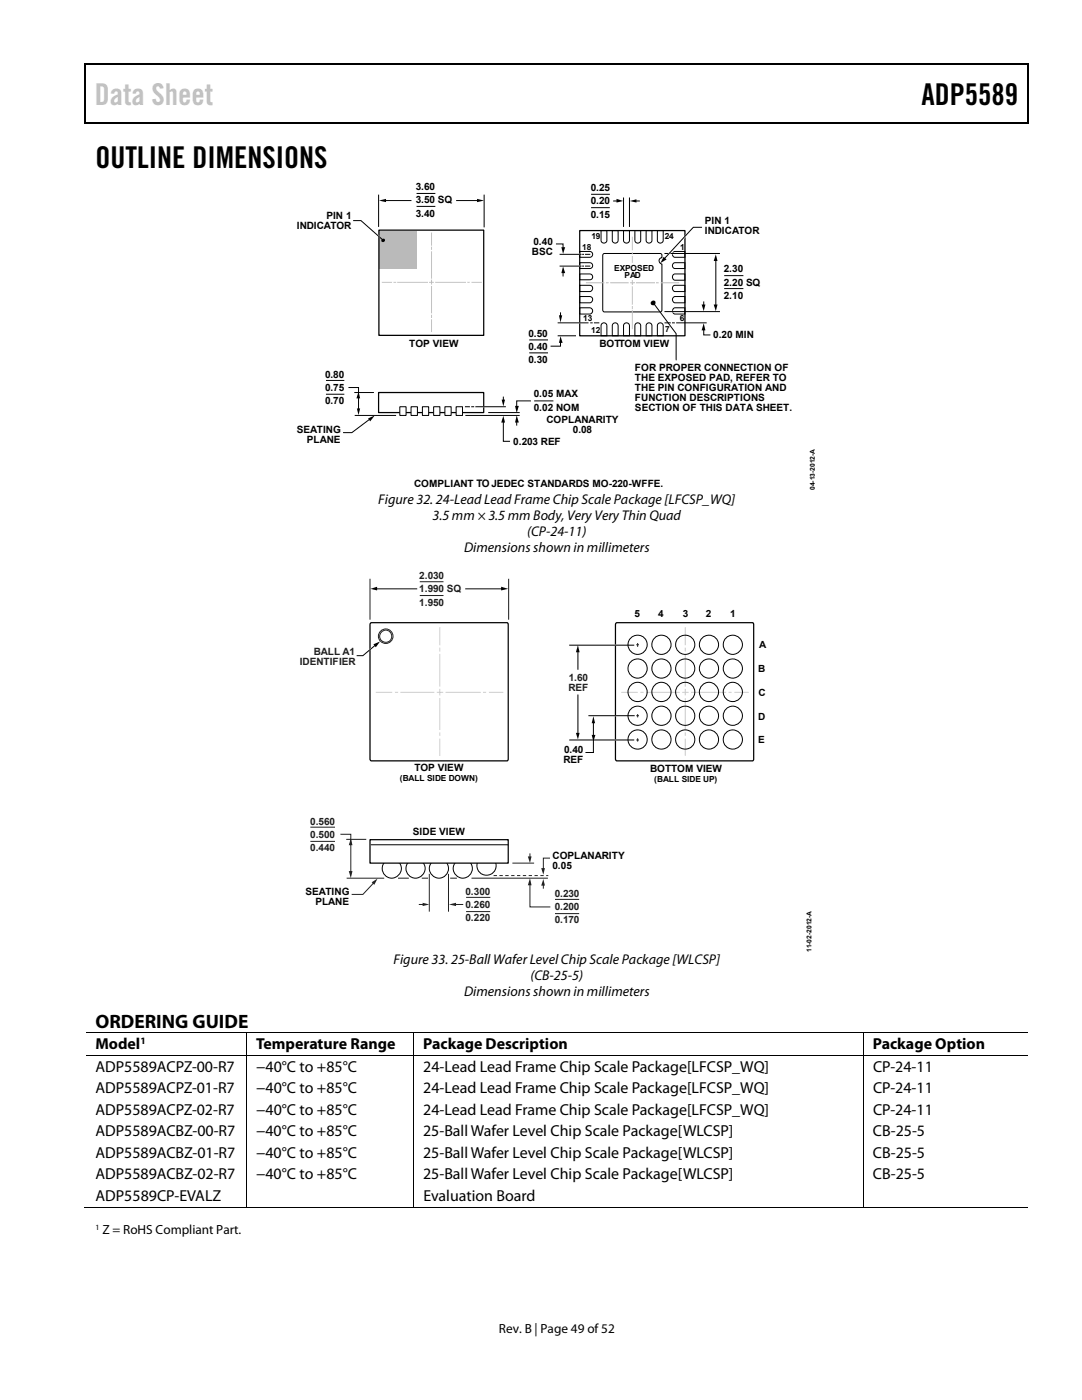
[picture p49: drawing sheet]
<svg xmlns="http://www.w3.org/2000/svg" width="216mm" height="279mm" viewBox="0 0 216 279" stroke-linecap="round" stroke-linejoin="round" font-family="sans-serif">
<defs><g id="words">
<text font-size="6" fill="#c0c0c0" x="18.9" y="21">Data Sheet</text>
<g font-size="6">
<text x="183.9" y="21">ADP5589</text>
<text x="19" y="33.6">OUTLINE DIMENSIONS</text>
</g>
<text font-size="3.9" x="19" y="205.1">ORDERING GUIDE</text>
<g font-size="3.2">
<text x="19" y="209.4">Model</text>
<text x="51.1" y="209.4">Temperature Range</text>
<text x="84.4" y="209.4">Package Description</text>
<text x="174.2" y="209.4">Package Option</text>
<text x="19" y="213.8">ADP5589ACPZ-00-R7</text>
<text x="51.1" y="213.8">−40°C to +85°C</text>
<text x="84.5" y="213.8">24-Lead Lead Frame Chip Scale Package[LFCSP_WQ]</text>
<text x="174.2" y="213.8">CP-24-11</text>
<text x="19" y="218.1">ADP5589ACPZ-01-R7</text>
<text x="51.1" y="218.1">−40°C to +85°C</text>
<text x="84.5" y="218.1">24-Lead Lead Frame Chip Scale Package[LFCSP_WQ]</text>
<text x="174.2" y="218.1">CP-24-11</text>
<text x="19" y="222.4">ADP5589ACPZ-02-R7</text>
<text x="19" y="226.7">ADP5589ACBZ-00-R7</text>
<text x="51.1" y="226.7">−40°C to +85°C</text>
<text x="51.1" y="222.4">−40°C to +85°C</text>
<text x="84.4" y="226.7">25-Ball Wafer Level Chip Scale Package[WLCSP]</text>
<text x="84.5" y="222.4">24-Lead Lead Frame Chip Scale Package[LFCSP_WQ]</text>
<text x="174.2" y="226.7">CB-25-5</text>
<text x="174.2" y="222.4">CP-24-11</text>
<text x="19" y="231">ADP5589ACBZ-01-R7</text>
<text x="51.1" y="231">−40°C to +85°C</text>
<text x="84.4" y="231">25-Ball Wafer Level Chip Scale Package[WLCSP]</text>
<text x="174.2" y="231">CB-25-5</text>
<text x="19" y="235.3">ADP5589ACBZ-02-R7</text>
<text x="19" y="239.6">ADP5589CP-EVALZ</text>
<text x="51.1" y="235.3">−40°C to +85°C</text>
<text x="84.4" y="235.3">25-Ball Wafer Level Chip Scale Package[WLCSP]</text>
<text x="84.5" y="239.6">Evaluation Board</text>
<text x="174.2" y="235.3">CB-25-5</text>
</g>
<g font-size="2.8">
<text x="75.5" y="100.6">Figure 32. 24-Lead Lead Frame Chip Scale Package [LFCSP_WQ]</text>
<text x="86.3" y="103.7">3.5 mm × 3.5 mm Body, Very Very Thin Quad</text>
<text x="105.2" y="106.9">(CP-24-11)</text>
<text x="92.6" y="110.1">Dimensions shown in millimeters</text>
<text x="78.5" y="192.4">Figure 33. 25-Ball Wafer Level Chip Scale Package [WLCSP]</text>
<text x="105.9" y="195.6">(CB-25-5)</text>
<text x="92.6" y="198.8">Dimensions shown in millimeters</text>
</g>
<g font-size="2.6">
<text x="20.4" y="246.3">Z = RoHS Compliant Part.</text>
<text x="99.5" y="266">Rev. B | Page 49 of 52</text>
</g>
<g font-size="2">
<text x="83" y="37.9">3.60</text>
<text x="83" y="40.6">3.50 SQ</text>
<text x="117.9" y="38.1">0.25</text>
<text x="117.9" y="40.8">0.20</text>
<text x="59.2" y="45.7">INDICATOR</text>
<text x="65.1" y="43.7">PIN 1</text>
<text x="83" y="43.3">3.40</text>
<text x="117.9" y="43.5">0.15</text>
<text x="140.6" y="44.7">PIN 1</text>
<text x="140.7" y="46.7">INDICATOR</text>
<text x="106.2" y="50.8">BSC</text>
<text x="106.5" y="48.8">0.40</text>
<text x="144.4" y="54.4">2.30</text>
<text x="144.4" y="57">2.20 SQ</text>
<text x="144.4" y="59.7">2.10</text>
<text x="81.6" y="69.3">TOP VIEW</text>
<text x="105.5" y="67.2">0.50</text>
<text x="105.5" y="69.8">0.40</text>
<text x="119.6" y="69.3">BOTTOM VIEW</text>
<text x="142.3" y="67.4">0.20 MIN</text>
<text x="64.9" y="75.4">0.80</text>
<text x="105.5" y="72.5">0.30</text>
<text x="126.7" y="74.1">FOR PROPER CONNECTION OF</text>
<text x="126.7" y="76.1">THE EXPOSED PAD, REFER TO</text>
<text x="64.9" y="78">0.75</text>
<text x="64.9" y="80.7">0.70</text>
<text x="106.5" y="79.3">0.05 MAX</text>
<text x="106.5" y="82">0.02 NOM</text>
<text x="126.7" y="78.1">THE PIN CONFIGURATION AND</text>
<text x="126.7" y="80.1">FUNCTION DESCRIPTIONS</text>
<text x="126.7" y="82.1">SECTION OF THIS DATA SHEET.</text>
<text x="59.2" y="86.4">SEATING</text>
<text x="61.2" y="88.4">PLANE</text>
<text x="102.4" y="88.8">0.203 REF</text>
<text x="109" y="84.4">COPLANARITY</text>
<text x="114.3" y="86.4">0.08</text>
<text x="82.6" y="97.2">COMPLIANT TO JEDEC STANDARDS MO-220-WFFE.</text>
<text x="126.6" y="123.1">5</text>
<text x="131.3" y="123.1">4</text>
<text x="136.2" y="123.1">3</text>
<text x="140.8" y="123.1">2</text>
<text x="145.7" y="123.1">1</text>
<text x="151.5" y="129.3">A</text>
<text x="151.3" y="134.2">B</text>
<text x="151.3" y="143.6">D</text>
<text x="151.3" y="138.9">C</text>
<text x="151.3" y="148.3">E</text>
<text x="82.7" y="153.9">TOP VIEW</text>
<text x="112.4" y="152.2">REF</text>
<text x="112.5" y="150.2">0.40</text>
<text x="129.7" y="154.1">BOTTOM VIEW</text>
<text x="82.4" y="166.6">SIDE VIEW</text>
<text x="110.3" y="171.4">COPLANARITY</text>
<text x="110.3" y="173.4">0.05</text>
<text x="61" y="178.5">SEATING</text>
<text x="62.9" y="180.6">PLANE</text>
</g>
<g font-size="2" fill="#221e1f">
<text x="83.7" y="115.6">2.030</text>
<text x="83.7" y="118.2">1.990 SQ</text>
<text x="83.7" y="120.9">1.950</text>
<text x="62.6" y="130.8">BALL A1</text>
<text x="59.8" y="132.8">IDENTIFIER</text>
<text x="113.4" y="137.9">REF</text>
<text x="113.5" y="135.9">1.60</text>
<text x="61.9" y="164.6">0.560</text>
<text x="61.9" y="167.2">0.500</text>
<text x="61.9" y="169.9">0.440</text>
<text x="92.9" y="178.6">0.300</text>
<text x="110.7" y="179">0.230</text>
<text x="92.9" y="181.2">0.260</text>
<text x="92.9" y="183.9">0.220</text>
<text x="110.7" y="181.6">0.200</text>
<text x="110.7" y="184.3">0.170</text>
</g>
<text font-size="1.9" x="28" y="208.3">1</text>
<g font-size="1.7">
<text x="118" y="47.7">19</text>
<text x="132.7" y="47.6">24</text>
<text x="116.2" y="49.8">18</text>
<text x="135.7" y="49.8">1</text>
<text x="122.6" y="54">EXPOSED</text>
<text x="124.6" y="55.5">PAD</text>
<text x="116.3" y="64">13</text>
<text x="135.7" y="64">6</text>
<text x="118" y="66.4">12</text>
<text x="132.7" y="66.3">7</text>
<text x="79.8" y="155.9">(BALL SIDE DOWN)</text>
<text x="130.5" y="156.1">(BALL SIDE UP)</text>
</g>
<text font-size="1.6" x="19" y="245.4">1</text>
<g font-size="1.3">
<text x="162.6" y="97.8" transform="rotate(-90 162.6 97.8)">04-13-2012-A</text>
<text x="161.9" y="189.9" transform="rotate(-90 161.9 189.9)">11-02-2012-A</text>
</g>
</g></defs>
<path d="M16.9 12.7h.2v1h-.2zM205.1 12.7h.2v1h-.2zM205.1 12.7h.2v.3h-.2zM82.3 24.4h.2v.3h-.2zM205.1 24.4h.2v.3h-.2z" fill="#000"/>
<path d="M16.9 12.8h188.2M17 13.7v11M205.2 13.7v11M205.1 24.5h-188.2" fill="none" stroke="#000" stroke-width=".25"/>
<path d="M117.9 38.8h3.8M117.9 41.4h3.8M105.6 67.8h3.7M105.6 70.4h3.7" fill="none" stroke="#000" stroke-width=".2"/>
<path d="M75.7 46.1h7.5v7.5h-7.5z" fill="#b5b7b9"/>
<g fill="none" stroke="#000" stroke-width=".2">
<path d="M75.5 38.9v6.3M83.1 38.6h3.8M96.6 38.9v6.4M83.1 41.2h3.8M110.9 48.7h1.5v.9M112.4 54.3v.9M65 75.9h3.7M65 78.7h3.7M100.4 79.2v.8M111.3 67h3.6M111.8 68.2v.9h-1.9M111.8 62.3v.9"/>
<path d="M70.8 82.9h8.2M73.9 83.6l-3.7 2.7h-1.7M92.9 82.9h10.8M97.5 82.3h6.1M100.4 84.1v4h1.4M103.1 84.1v.7M105.9 80h-2.8v1.3M106.6 80h3.8"/>
</g>
<path d="M75.5 78.3h21v4h-21z" fill="none" stroke="#000" stroke-width=".25"/>
<path d="M112 49.3h.8l-.4 1.4zM112.4 53.2l.4 1.3h-.8zM100.1 79.8h.7l-.4 1.3zM111.5 62.9h.7l-.4 1.4zM111.8 67.1l.5 1.3h-.8zM73.4 83.5l1.4-.6-.9 1.2zM100.4 83l.4 1.3h-.8zM102.8 81h.7l-.4 1.4zM103.1 82.9l.4 1.4h-.7z" fill="#000"/>
<path d="M142.8 51.9v9.1" fill="none" stroke="#010101" stroke-width=".2"/>
<g fill="#010101">
<path d="M142.8 50.8l.4 1.3h-.8z"/>
<path d="M142.4 60.8h.8l-.4 1.3z"/>
</g>
<path d="M69.5 77.3h2v2M71.5 79.2v2.5" fill="none" stroke="#000" stroke-width=".2"/>
<path d="M71.5 78.2l.4 1.3h-.8zM71.2 81.5h.7l-.4 1.3z" fill="#000"/>
<path d="M91 40h4.4" fill="none" stroke="#010101" stroke-width=".2"/>
<path d="M95.2 39.7l1.4 .3-1.4 .3z" fill="#010101"/>
<path d="M76.8 40h5.3" fill="none" stroke="#010101" stroke-width=".2"/>
<path d="M75.6 40l1.4-.3v.6z" fill="#010101"/>
<path d="M75.6 45.9h20.9v21h-20.9z" fill="none" stroke="#000" stroke-width=".25"/>
<path d="M75.4 46.9l.5 .5M136.3 64.4h.5M96.3 81.2h.5" fill="none" stroke="#fff" stroke-width=".25"/>
<g fill="none" stroke="#000" stroke-width=".2">
<path d="M124.4 39.5v5.7M125.6 39.5v5.7M70.5 44h1.5l4.5 3.9M115.7 59.2h2a.63 .63 0 0 1 .6 .6 .63 .63 0 0 1-.6 .6h-2zM115.7 56.9h2a.63 .63 0 0 1 .6 .7 .63 .63 0 0 1-.6 .6h-2zM115.7 54.7h2a.58 .58 0 0 1 .6 .6 .58 .58 0 0 1-.6 .5h-2zM115.7 52.4h2a.58 .58 0 0 1 .6 .6 .58 .58 0 0 1-.6 .6h-2zM115.7 50.2h2a.58 .58 0 0 1 .6 .6 .58 .58 0 0 1-.6 .6h-2zM119.9 46h1.2v2a.59 .59 0 0 1-.6 .5 .59 .59 0 0 1-.6-.5zM122.2 46h1.1v2a.59 .59 0 0 1-.5 .5 .59 .59 0 0 1-.6-.5zM122.3 40.1h1M124.4 46h1.2v2a.6 .6 0 0 1-.6 .5 .6 .6 0 0 1-.6-.5z"/>
<path d="M126.7 46h1.1v2a.59 .59 0 0 1-.5 .5 .59 .59 0 0 1-.6-.5zM126.8 40.1h.9M128.9 46h1.2v2a.59 .59 0 0 1-.6 .5 .59 .59 0 0 1-.6-.5zM131.2 46h1.1v2a.59 .59 0 0 1-.5 .5 .59 .59 0 0 1-.6-.5zM70.7 78.3h3.9M115.7 61.4h2a.63 .63 0 0 1 .6 .7 .63 .63 0 0 1-.6 .6h-2zM120 64.7a.59 .59 0 0 1 .7-.3 .59 .59 0 0 1 .4 .6v2h-1.2zM122.3 64.6a.59 .59 0 0 1 .7-.1 .59 .59 0 0 1 .3 .5v2h-1.1v-2zM124.6 64.6a.6 .6 0 0 1 .6-.1 .6 .6 0 0 1 .4 .5v2h-1.2v-2zM126.8 64.7a.59 .59 0 0 1 .6-.3 .59 .59 0 0 1 .4 .6v2h-1.1zM129 64.7a.59 .59 0 0 1 .7-.3 .59 .59 0 0 1 .4 .6v2h-1.2zM131.3 64.6a.59 .59 0 0 1 .7-.1 .59 .59 0 0 1 .3 .5v2h-1.1v-2z"/>
<path d="M132.6 64.4h1.2M134.1 64.4h.6M134.9 64.4h6.1M140.4 65.7v1.1h1.4M140.4 60.3v.7M92.8 81.2h1M94 81.2h.6M94.8 81.2h6.1"/>
</g>
<g fill="#000">
<path d="M125.7 40.1l1.3-.3v.6zM123 39.7l1.4 .4-1.4 .3zM140 60.8h.8l-.4 1.3zM140.4 64.5l.4 1.4h-.8z"/>
<circle cx="76.5" cy="48" r=".37"/>
</g>
<g fill="none" stroke="#bcbec0" stroke-width=".2">
<path d="M76.3 56.3h1.8M78.6 56.3h.4M79.4 56.3h5.9M85.7 56.3h.7M86.1 46.5v2.4M86.1 49.3v.5M86.1 50.3v5.2M86.1 55.9v.8M86.1 57.2v5.2M87 56.3h5.9M93.4 56.3h.2M94.2 56.3h1.8"/>
<path d="M86.1 62.9v.5M86.1 63.8v2.4"/>
</g>
<g fill="#fff" stroke="#000" stroke-width=".2">
<path d="M79.8 81.2h1.2v1.7h-1.2z"/>
<path d="M82 81.2h1.3v1.7h-1.3z"/>
<path d="M84.3 81.2h1.2v1.7h-1.2z"/>
<path d="M86.5 81.2h1.3v1.7h-1.3z"/>
<path d="M88.8 81.2h1.2v1.7h-1.2z"/>
<path d="M91 81.2h1.3v1.7h-1.3z"/>
</g>
<path d="M115.7 46h21v21h-21z" fill="none" stroke="#000" stroke-width=".25"/>
<path d="M115.4 50.8h.4M115.4 53.1h.4M119 56.4h.2M126.2 49.3v.3M126.3 57.5v.3M133.2 56.4h.1M115.4 64.4h.5M126.2 63.2v.2" fill="none" stroke="#fff" stroke-width=".25"/>
<g fill="none" stroke="#000" stroke-width=".2">
<path d="M111.8 50.8h4.1M111.8 53.1h4.1M116.3 50.8h.1M116.3 53.1h.1M116.8 50.8h.9M116.8 53.1h.9M120.4 50.6h11.4l.2 .2 .1 .6a.67 .67 0 0 0-.6 .7 .67 .67 0 0 0 .6 .7v9l-.2 .4-11.3 .1-.3-.5v-10.9zM132.6 50.6h11.1M134.4 59.3l2.3-.1v1.2h-2a.66 .66 0 0 1-.3-1.1zM134.4 57l2.3-.1v1.3h-2a.68 .68 0 0 1-.3-1.2zM134.4 54.8l2.3-.1v1.2h-2a.67 .67 0 0 1-.5-.5 .67 .67 0 0 1 .2-.6zM134.4 52.5l2.3-.1v1.2h-2a.6 .6 0 0 1-.5-.5 .6 .6 0 0 1 .2-.6z"/>
<path d="M134.4 50.3l2.3-.1v1.2h-2a.6 .6 0 0 1-.5-.5 .6 .6 0 0 1 .2-.6zM140.1 45.4h-1.8l-5.8 6.3M144.5 55h3.8M144.5 57.6h3.8M111.3 64.4h6.1M117.8 64.4h.5M118.5 64.4h1.1M130.3 60.4l4.6 6.2v5.2M132.6 62.2h11.1M134.4 61.5l2.3-.1v1.3h-2a.65 .65 0 0 1-.5-.5 .65 .65 0 0 1 .2-.7z"/>
<circle cx="78.2" cy="173.3" r="1.92"/>
<circle cx="82.9" cy="173.3" r="1.92"/>
<circle cx="87.6" cy="173.3" r="1.9"/>
<circle cx="92.3" cy="173.3" r="1.91"/>
<circle cx="97.1" cy="172.8" r="1.93"/>
</g>
<g fill="#000">
<path d="M132.4 51.3l.6 .5-1.2 .7z"/>
<circle cx="130.4" cy="60.4" r=".49"/>
</g>
<g fill="none" stroke="#bcbec0" stroke-width=".2">
<path d="M117 56.4h3.5M121 56.4h.3M121.8 56.4h3.5M125.8 56.4h.8M126.2 47.3v2.5M126.2 50.4v.4M126.2 51.2v1.1M126.2 56v.8M126.2 57.3v3.4M127 56.4h3.6M131 56.4h.3M131.9 56.4h3.5"/>
<path d="M126.2 61.2v.4M126.2 62v3.6"/>
</g>
<path d="M133.8 50.6h1.5M137.2 46.7l-4.4 4.7M133.8 62.2h1.5" fill="none" stroke="#fff" stroke-width=".33"/>
<path d="M61.9 165.1h4.9M61.9 167.9h4.9M93 179.1h4.8M110.7 179.5h4.9M93 181.9h4.8M110.7 182.3h4.9" fill="none" stroke="#221e1f" stroke-width=".2"/>
<path d="M73.8 167.6h27.6v4.7h-27.6z" fill="#fff" stroke="#000" stroke-width=".25"/>
<path d="M79.4 175.3h2.2M84.2 175.3h1.2M89.8 175.3h1.4M94.1 175.3h15.2M102.2 172.3h4.4" fill="none" stroke="#221e1f" stroke-width=".2"/>
<path d="M109 174.7h.4v.1h-.4zM107.8 174.7h.7v.1h-.7zM106.7 174.7h.6v.1h-.6zM105.5 174.7h.7v.1h-.7zM104.3 174.7h.7v.1h-.7zM103.2 174.7h.6v.1h-.6zM102 174.7h.7v.1h-.7zM100.8 174.7h.7v.1h-.7zM99.7 174.7h.6v.1h-.6zM98.5 174.7h.7v.1h-.7z" fill="#000"/>
<path d="M108.4 176.5v.7" fill="none" stroke="#231f20" stroke-width=".2"/>
<path d="M108.4 175.4l.3 1.3h-.7z" fill="#231f20"/>
<path d="M109.7 171.3h-1.3v2.2" fill="none" stroke="#231f20" stroke-width=".2"/>
<path d="M108 173.2h.7l-.3 1.4z" fill="#231f20"/>
<path d="M105.7 170.4v.8" fill="none" stroke="#231f20" stroke-width=".2"/>
<path d="M105.3 170.9h.8l-.4 1.4z" fill="#231f20"/>
<path d="M105.7 176.4v4.6h4.1" fill="none" stroke="#231f20" stroke-width=".2"/>
<path d="M105.7 175.3l.4 1.4h-.8z" fill="#231f20"/>
<path d="M67.9 166.5h2.1v2M69.1 167.5h4M69.2 175.3h7.5M70 168.4v5.7" fill="none" stroke="#231f20" stroke-width=".2"/>
<g fill="#231f20">
<path d="M70 167.3l.3 1.4h-.7z"/>
<path d="M69.6 173.8h.7l-.3 1.5z"/>
</g>
<path d="M85.7 174.5v7.3M89.5 174.5v7.3M83.7 180.5h.9" fill="none" stroke="#231f20" stroke-width=".2"/>
<path d="M84.3 180.2l1.4 .3-1.4 .3z" fill="#231f20"/>
<path d="M90.7 180.5h1.6" fill="none" stroke="#231f20" stroke-width=".2"/>
<path d="M89.6 180.5l1.4-.3v.6z" fill="#231f20"/>
<path d="M74.6 176.2l-2.2 2.3h-2.2" fill="none" stroke="#231f20" stroke-width=".2"/>
<path d="M74.2 176.1l1.1-.8-.6 1.3z" fill="#231f20"/>
<path d="M74 168.6h27.4" fill="none" stroke="#000" stroke-width=".2"/>
<path d="M73.8 115.5v8.2M101.5 115.5v8.2" fill="none" stroke="#221e1f" stroke-width=".2"/>
<path d="M74 124.3h27.2a1.18 1.18 0 0 1 .2 1.2v26l-.1 .3h-27.2l-.3-.3v-26.8z" fill="none" stroke="#000" stroke-width=".25"/>
<path d="M92.8 117.5h7.4" fill="none" stroke="#020202" stroke-width=".2"/>
<path d="M100 117.1l1.4 .4-1.4 .3z" fill="#020202"/>
<path d="M75 117.5h8.2" fill="none" stroke="#020202" stroke-width=".2"/>
<path d="M73.9 117.5l1.3-.4v.7z" fill="#020202"/>
<g fill="none" stroke="#221e1f" stroke-width=".2">
<circle cx="77" cy="127" r="1.2"/>
<circle cx="77" cy="127" r="1.45"/>
</g>
<path d="M74.1 129.4l-.5 .4" fill="none" stroke="#fff" stroke-width=".25"/>
<path d="M75 128.7l-2.6 2.2h-1.2M118.4 147.6v2.6h-1.6M118.4 144.1v2.8" fill="none" stroke="#000" stroke-width=".2"/>
<path d="M74.5 128.6l1.3-.6-.8 1.2zM118.1 146.7h.7l-.4 1.3zM118.4 142.9l.3 1.4h-.6z" fill="#000"/>
<path d="M115.3 129.9v3.8" fill="none" stroke="#020202" stroke-width=".2"/>
<path d="M115.3 128.8l.4 1.4h-.8z" fill="#020202"/>
<path d="M115.3 138.6v7.9" fill="none" stroke="#020202" stroke-width=".2"/>
<path d="M114.9 146.3h.8l-.4 1.3z" fill="#020202"/>
<path d="M83.8 116.1h4.7M83.8 118.9h4.7M127.1 128.7h.3M127.2 128.3v.8M127.1 142.8h.3M127.1 147.7h.3M127.2 142.5v.7M127.2 147.3v.7" fill="none" stroke="#221e1f" stroke-width=".2"/>
<g fill="none" stroke="#ccc" stroke-width=".2">
<path d="M75.1 138.2h3.1M78.9 138.2h.4M80 138.2h6.6M87.2 138.2h1.1M87.8 125.3v3.4M87.8 129.3v.6M87.8 130.6v6.3M87.8 137.6v1.1M87.8 139.4v6.2M89 138.2h6.8M96.5 138.2h.4M97.7 138.2h2.6"/>
<path d="M124.1 138.2h3M127.9 138.2h.4M129 138.2h6.6M136.2 138.2h1.1M136.7 125.3v3.4M136.7 129.3v.6M136.7 130.6v6.3M136.7 137.6v1.1M136.7 139.4v6.2M138 138.2h6.8M145.5 138.2h.4M146.6 138.2h2.7"/>
<path d="M87.8 146.3v.4M87.8 147.5v3.2M136.7 146.3v.4M136.7 147.5v3.2"/>
</g>
<path d="M123 124.3h27.1a1.18 1.18 0 0 1 .3 1.2v26l-.1 .3h-27.2l-.3-.3v-26.8z" fill="none" stroke="#000" stroke-width=".25"/>
<path d="M120.9 128.8h5.9M120.9 142.8h5.9M120.9 147.7h5.9" fill="none" stroke="#fff" stroke-width=".25"/>
<g fill="none" stroke="#000" stroke-width=".2">
<path d="M113.6 128.8h13M113.6 147.7h13M117.4 142.8h9.2M17.1 206.1h188M17.1 210.7h188M49.2 206.2v4.4M49.2 210.7v30.3M82.5 206.2v4.4M82.5 210.7v30.3M172.3 206.2v4.4M172.3 210.7v30.3M16.9 240.9h32.2"/>
<path d="M49.3 240.9h33.2M82.6 240.9h89.6M172.4 240.9h32.7"/>
<circle cx="127.2" cy="138.1" r="1.92"/>
<circle cx="127.2" cy="133.4" r="1.92"/>
<circle cx="127.2" cy="128.7" r="1.91"/>
<circle cx="132" cy="138.1" r="1.92"/>
<circle cx="132" cy="133.4" r="1.92"/>
<circle cx="132" cy="128.7" r="1.92"/>
<circle cx="136.7" cy="138.1" r="1.92"/>
<circle cx="136.7" cy="133.4" r="1.92"/>
<circle cx="136.7" cy="128.7" r="1.92"/>
<circle cx="141.5" cy="138.1" r="1.92"/>
<circle cx="141.5" cy="133.4" r="1.92"/>
<circle cx="141.5" cy="128.7" r="1.91"/>
<circle cx="146.2" cy="138.1" r="1.92"/>
<circle cx="146.2" cy="133.4" r="1.92"/>
<circle cx="146.2" cy="128.7" r="1.92"/>
<circle cx="127.2" cy="147.6" r="1.92"/>
<circle cx="127.2" cy="142.9" r="1.92"/>
<circle cx="132" cy="147.6" r="1.92"/>
<circle cx="132" cy="142.9" r="1.92"/>
<circle cx="136.7" cy="147.6" r="1.92"/>
<circle cx="136.7" cy="142.9" r="1.92"/>
<circle cx="141.5" cy="147.6" r="1.92"/>
<circle cx="141.5" cy="142.9" r="1.92"/>
<circle cx="146.2" cy="147.6" r="1.92"/>
<circle cx="146.2" cy="142.9" r="1.92"/>
</g>
<use href="#words"/>
</svg>
